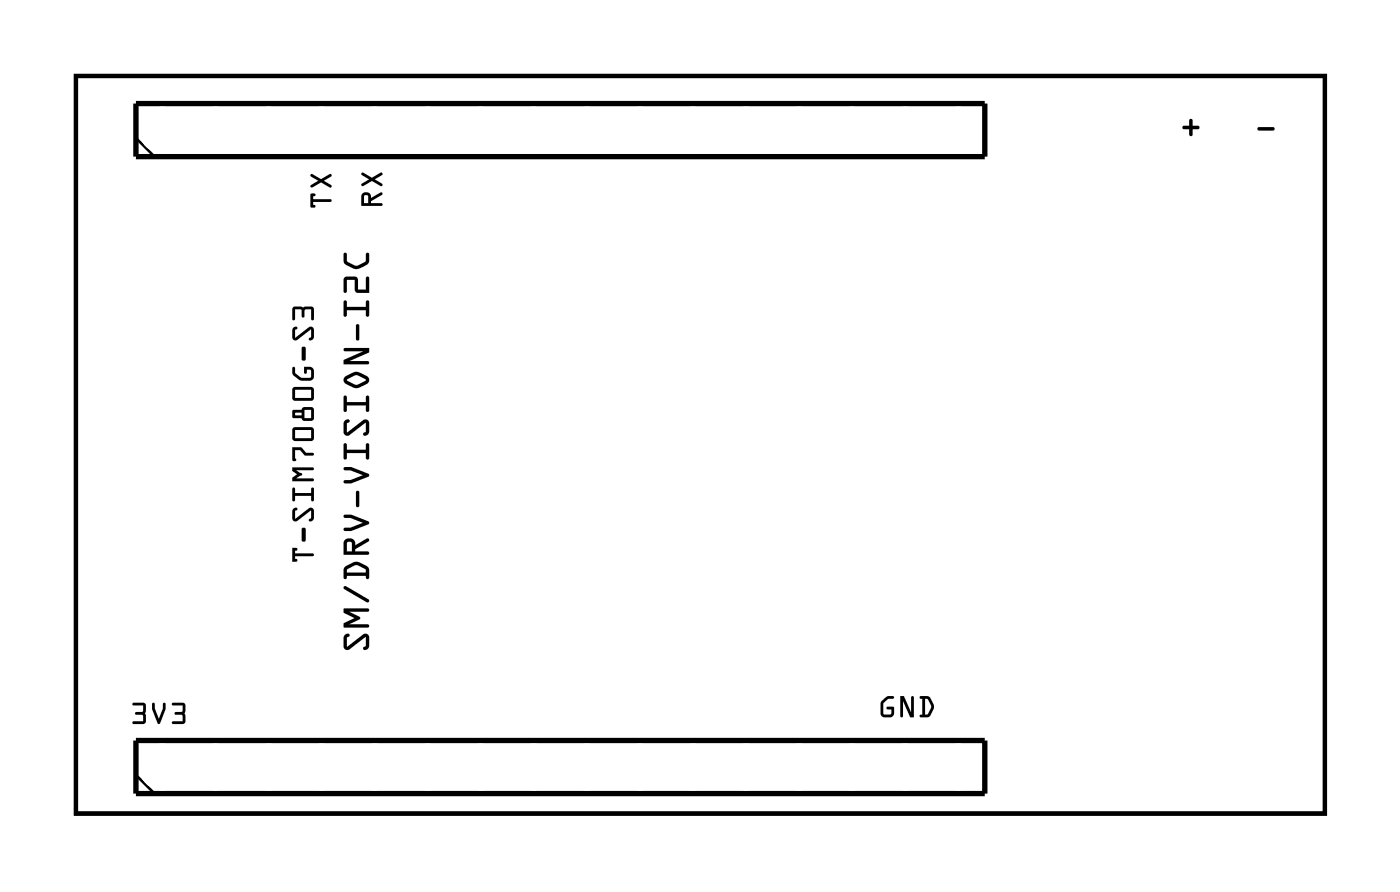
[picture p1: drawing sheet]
<svg xmlns="http://www.w3.org/2000/svg" width="67mm" height="43mm" viewBox="0 0 67 43" stroke-linecap="round" stroke-linejoin="round" font-family="sans-serif">
<path d="M3.6 3.6h59.8v35.3h-59.8z" fill="none" stroke="#000" stroke-width=".2"/>
<g fill="#000">
<path d="M14.9 9.3h.2l-.1 .2h.8l.1 .1-.9 .1 .1 .2h-.2zM14.9 8.3l.5 .3 .4-.3v.1l-.3 .3 .4 .2-.1 .1-.4-.3-.5 .3v-.1l.3-.2-.3-.3z"/>
<path d="M14.9 9.3h.2l-.1 .2h.8l.1 .1-.9 .1 .1 .2h-.2zM14.9 9.3v.6h.2l-.1-.2 .9-.1-.1-.1h-.8l.1-.2zM14.9 8.3l.5 .3 .4-.3v.1l-.3 .3 .4 .2-.1 .1-.4-.3-.5 .3v-.1l.3-.2-.3-.3zM14.9 8.3v.1l.3 .3-.3 .2v.1l.5-.3 .4 .3 .1-.1-.4-.2 .3-.3v-.1l-.4 .3z"/>
<path d="M17.4 9.4v.3h.2v-.3zM17.4 9.3a.24 .24 0 0 1 .2-.1 .24 .24 0 0 1 .2 .3l.5-.3v.1l-.5 .3v.1h.4l.1 .1h-1zM17.3 8.3l.5 .2 .5-.2v.1l-.4 .2 .4 .3h-.1l-.4-.2-.5 .2v-.1l.4-.2-.4-.2z"/>
<path d="M17.4 9.4v.3h.2v-.3zM17.4 9.4h.2v.3h-.2zM17.4 9.3a.24 .24 0 0 1 .2-.1 .24 .24 0 0 1 .2 .3l.5-.3v.1l-.5 .3v.1h.4l.1 .1h-1zM17.4 9.3l-.1 .5h1l-.1-.1h-.4v-.1l.5-.3v-.1l-.5 .3-.2-.3zM17.3 8.3l.5 .2 .5-.2v.1l-.4 .2 .4 .3h-.1l-.4-.2-.5 .2v-.1l.4-.2-.4-.2zM17.3 8.3v.1l.4 .2-.4 .2v.1l.5-.2 .4 .2h.1l-.4-.3 .4-.2v-.1l-.5 .2z"/>
<path d="M57 5.7h.1v.3h.3v.1v.1h-.3v.3h-.1h-.1v-.3h-.2l-.1-.1 .1-.1h.2zM57 5.7l-.1 .3h-.2l-.1 .1 .1 .1h.2v.3h.1h.1v-.3h.3v-.1v-.1h-.3v-.3zM60.2 6.1h.7l.1 .1-.1 .1h-.6zM60.2 6.1l.1 .1h.6h.1l-.1-.1z"/>
<path d="M57 5.7h.1v.3h.3v.1v.1h-.3v.3h-.1h-.1v-.3h-.2l-.1-.1 .1-.1h.2zM60.2 6.1h.7l.1 .1h-.1h-.6z"/>
<path d="M3.6 3.6v35.3h59.8v-35.3zM3.6 3.6h59.8v35.3h-59.8z"/>
<path d="M6.4 33.6h.5l.1 .1v.8l-.1 .1h-.6l.1-.1h.5l-.1-.3-.3-.1h.3l.1-.3h-.5zM6.4 33.6v.2h.5l-.1 .3h-.3l.3 .1 .1 .3h-.5l-.1 .1h.6l.1-.1v-.8l-.1-.1zM7.3 33.6l.1 .1 .2 .7 .2-.7h.1v.2l-.3 .7h-.1l-.2-.7zM7.3 33.6v.3l.2 .7h.1l.3-.7v-.2h-.1l-.2 .7-.2-.7zM8.2 33.6h.5l.2 .1v.8l-.1 .1h-.6l.1-.1h.4v-.3l-.3-.1h.3v-.3h-.4zM8.2 33.6l.1 .2h.4v.3h-.3l.3 .1v.3h-.4l-.1 .1h.6l.1-.1v-.8l-.2-.1z"/>
<path d="M6.4 33.6h.5l.1 .1v.8l-.1 .1h-.6l.1-.1h.5l-.1-.3-.3-.1h.3l.1-.3h-.5zM7.3 33.6l.1 .1 .2 .7 .2-.7h.1v.2l-.3 .7h-.1l-.2-.7zM8.2 33.6h.5l.2 .1v.8l-.1 .1h-.6l.1-.1h.4v-.3l-.3-.1h.3v-.3h-.4z"/>
<path d="M14 26.2l.2 .1-.1 .2h.9v.1h-.9l.1 .2-.2 .1zM14.5 25.3h.1v.6h-.2zM14 24.3h.2l-.1 .2v.3l.7-.5h.1l.1 .1v.4l-.1 .1h-.1l.1-.1v-.4l-.7 .5h-.1l-.1-.1zM14 23.3l.1 .1v.2h.8v-.2l.1-.1v.7h-.1v-.3h-.8v.3h-.1zM14 22.4h1v.1h-.8l.3 .2-.3 .2h.8v.1h-1v-.1l.2-.2-.2-.2zM14 21.4h.4l.3 .3h.3v.1h-.4l-.2-.3h-.3l.1 .5-.2 .1zM14 20.5h.9l.1 .1v.4l-.1 .1h-.8l-.1-.1zM14.1 20.6v.4h.8v-.4zM14 19.6h.4l.2-.1h.3l.1 .1v.5h-.4l-.2-.1h-.4zM14.6 19.6v.4h.3v-.4zM14.1 19.7v.2h.3v-.2zM14 18.6l.9-.1 .1 .2v.4l-.1 .1h-.8l-.1-.2zM14.1 18.7v.3h.8v-.3zM14 17.6h.1l.1 .3 .3 .2 .4-.1v-.3h-.2v.1l-.1 .1v-.3h.4v.4l-.1 .2a.65 .65 0 0 1-.9-.6zM14.5 16.6l.1 .1v.6l-.2-.1zM14 15.7h.2l-.1 .1v.4l.7-.5 .1-.1 .1 .2v.4l-.1 .1h-.1l.1-.2v-.3l-.7 .5h-.1l-.1-.2zM14 14.7h.9l.1 .1v.5h-.1v-.5h-.3l-.1 .4-.1-.4h-.3v.5h-.1z"/>
<path d="M14 26.2l.2 .1-.1 .2h.9v.1h-.9l.1 .2-.2 .1zM14 26.2v.7l.2-.1-.1-.2h.9v-.1h-.9l.1-.2zM14.5 25.3h.1v.6h-.2zM14.5 25.3l-.1 .6h.2v-.6zM14 24.3h.2l-.1 .2v.3l.7-.5h.1l.1 .1v.4l-.1 .1h-.1l.1-.1v-.4l-.7 .5h-.1l-.1-.1zM14 24.3v.5l.1 .1h.1l.7-.5v.4l-.1 .1h.1l.1-.1v-.4l-.1-.1h-.1l-.7 .5v-.3l.1-.2zM14 23.3l.1 .1v.2h.8v-.2l.1-.1v.7h-.1v-.3h-.8v.3h-.1zM14 23.3v.7h.1v-.3h.8v.3h.1v-.7l-.1 .1v.2h-.8v-.2zM14 22.4h1v.1h-.8l.3 .2-.3 .2h.8v.1h-1v-.1l.2-.2-.2-.2zM14 22.4v.1l.2 .2-.2 .2v.1h1v-.1h-.8l.3-.2-.3-.2h.8v-.1zM14 21.4h.4l.3 .3h.3v.1h-.4l-.2-.3h-.3l.1 .5-.2 .1zM14 21.4v.7l.2-.1-.1-.5h.3l.2 .3h.4v-.1h-.3l-.3-.3zM14 20.5h.9l.1 .1v.4l-.1 .1h-.8l-.1-.1zM14 20.5v.5l.1 .1h.8l.1-.1v-.4l-.1-.1zM14.1 20.6v.4h.8v-.4zM14.1 20.6h.8v.4h-.8zM14 19.6h.4l.2-.1h.3l.1 .1v.5h-.4l-.2-.1h-.4zM14 19.6v.4h.4l.2 .1h.4v-.5l-.1-.1h-.3l-.2 .1zM14.6 19.6v.4h.3v-.4zM14.6 19.6h.3v.4h-.3zM14.1 19.7v.2h.3v-.2zM14.1 19.7h.3v.2h-.3zM14 18.6l.9-.1 .1 .2v.4l-.1 .1h-.8l-.1-.2zM14 18.6v.4l.1 .2h.8l.1-.1v-.4l-.1-.2zM14.1 18.7v.3h.8v-.3zM14.1 18.7h.8v.3h-.8zM14 17.6h.1v.3l.3 .2h.4l.1-.4h-.2v.1l-.1 .1v-.3h.3l.1 .1v.4l-.2 .1h-.4l-.4-.3zM14 17.6l.1 .4a.69 .69 0 0 0 .9 .1v-.4l-.1-.1h-.3v.3l.1-.1v-.1h.2l-.1 .4h-.4l-.3-.2v-.3zM14.5 16.6l.1 .1v.5v.1l-.2-.1zM14.5 16.6l-.1 .6 .2 .1v-.1v-.5zM14 15.7h.2l-.1 .1v.4l.7-.5 .1-.1 .1 .2v.4l-.1 .1h-.1l.1-.2v-.3l-.7 .5h-.1l-.1-.2zM14 15.7v.4l.1 .2h.1l.7-.5v.3l-.1 .2h.1l.1-.1v-.4l-.1-.2-.1 .1-.7 .5v-.4l.1-.1zM14 14.7h.9l.1 .1v.5h-.1v-.5h-.3l-.1 .4-.1-.4h-.3v.5h-.1zM14 14.7v.6h.1v-.5h.3l.1 .4 .1-.4h.3v.5h.1v-.5l-.1-.1z"/>
<path d="M16.5 30.4h.2l-.1 .1v.4l.8-.5 .2-.1 .1 .2v.5l-.2 .1h-.1l.1-.2v-.4l-.8 .6h-.1l-.2-.2zM16.5 29.1h1.2l-.1 .2h-.9l.5 .3-.5 .3h.9l.1 .1h-1.2v-.2l.5-.2-.5-.3zM16.5 28.1l1.1 .6 .1 .1h-.1l-1.1-.6zM16.6 27.3v.1h.9v-.2l-.4-.2zM16.5 27.1a.73 .73 0 0 1 1.1 0l.1 .5-.1 .1-.1-.1h-.9v.1h-.1l-.1-.4zM16.6 25.9v.5h.2v-.4zM16.5 25.8a.29 .29 0 0 1 .4 0 .29 .29 0 0 1 .1 .3l.6-.3v.1l-.6 .4v.1h.6l.1 .1h-1.2zM16.5 24.7l.3-.1 .8 .3 .1 .2-.9 .3h-.3v-.1h.3l.6-.3-.6-.2h-.3zM17.1 23.5l.1 .1v.6l-.1 .1-.1-.1zM16.5 22.4l.3-.1 .8 .4 .1 .1-.9 .3h-.3v-.1h.3l.6-.3-.6-.2h-.3zM16.5 21.2l.1 .1v.2h.9v-.2l.1-.1 .1 .7h-.2v-.2h-.9v.2l-.1 .1zM16.5 20.1h.2l-.1 .2v.4l.8-.6h.2l.1 .1v.5l-.2 .1h-.1l.1-.2v-.4l-.8 .6h-.1l-.2-.1zM16.5 19h.1v.2h.9v-.2l.1-.1 .1 .8h-.2v-.3h-.9v.3h-.1zM16.5 18l.6-.2 .5 .2a.21 .21 0 0 1 0 .4l-.6 .2-.5-.3-.1-.1zM16.6 18.2l.5 .2 .4-.2-.4-.2zM16.5 16.7h1.2v.2l-1 .4h.9l.1 .1h-1.2v-.2l.9-.4h-.9zM17.1 15.5l.1 .1v.6l-.1 .1-.1-.1zM16.5 14.4h.1v.3h.9v-.3h.1l.1 .7h-.2v-.3h-.9v.3l-.1 .1zM16.5 13.3l.5-.1 .1 .2v.5h.4v-.6l.1-.1 .1 .8h-.7v-.6h-.4v.5l-.1 .1zM16.5 12.1h.1v.4l.4 .2 .5-.2 .1-.4h.1v.4a.72 .72 0 0 1-.8 .3l-.4-.2z"/>
<path d="M16.5 30.4h.2l-.1 .1v.4l.8-.5 .2-.1 .1 .2v.5l-.2 .1h-.1l.1-.2v-.4l-.8 .6h-.1l-.2-.2zM16.5 30.4l-.1 .5 .2 .2h.1l.8-.6v.4l-.1 .2h.1l.2-.1v-.5l-.1-.2-.2 .1-.8 .5v-.4l.1-.1zM16.5 29.1h1.2l-.1 .2h-.9l.5 .3-.5 .3h.9l.1 .1h-1.2v-.2l.5-.2-.5-.3zM16.5 29.1v.2l.5 .3-.5 .2v.2h1.2l-.1-.1h-.9l.5-.3-.5-.3h.9l.1-.2zM16.5 28.1l1.1 .6 .1 .1h-.1l-1.1-.6zM16.5 28.1v.1l1.1 .6h.1l-.1-.1zM16.6 27.3v.1h.9v-.2l-.4-.2zM16.6 27.3l.5-.3 .4 .2v.2h-.9zM16.5 27.1l.5-.2h.2l.4 .3 .1 .5h-.1l-.1-.1h-.9v.1h-.1l-.1-.4zM16.5 27.1l-.1 .2 .1 .4h.1v-.1h.9l.1 .1h.1l-.1-.5-.4-.3h-.2zM16.6 25.9v.5h.2v-.4zM16.6 25.9l.2 .1v.4h-.2zM16.5 25.8a.29 .29 0 0 1 .4 0 .29 .29 0 0 1 .1 .3l.6-.3v.1l-.6 .4v.1h.6l.1 .1h-1.2zM16.5 25.8v.7h1.2l-.1-.1h-.6v-.1l.6-.4v-.1l-.6 .3v-.2l-.1-.1zM16.5 24.6h.3l.8 .3 .1 .2-.9 .3h-.3v-.1h.3l.6-.3-.6-.2h-.3zM16.5 24.7v.1h.3l.6 .2-.6 .3h-.3v.1h.3l.9-.3-.1-.2-.8-.3zM17.1 23.5l.1 .1v.6l-.1 .1-.1-.1zM17.1 23.5l-.1 .7 .1 .1 .1-.1v-.6zM16.5 22.4l.3-.1 .8 .4 .1 .1-.9 .3h-.3v-.1h.3l.6-.3-.6-.2h-.3zM16.5 22.4v.1h.3l.6 .2-.6 .3h-.3v.1h.3l.9-.3-.1-.1-.8-.4zM16.5 21.2l.1 .1v.2h.9v-.2l.1-.1 .1 .7h-.2v-.2h-.9v.2l-.1 .1zM16.5 21.2v.8l.1-.1v-.2h.9v.2h.2l-.1-.7-.1 .1v.2h-.9v-.2zM16.5 20.1h.2l-.1 .2v.4l.8-.6h.2l.1 .1v.5l-.2 .1h-.1l.1-.2v-.4l-.8 .6h-.1l-.2-.1zM16.5 20.1l-.1 .6 .2 .1h.1l.8-.6v.4l-.1 .2h.1l.2-.1v-.5l-.1-.1h-.2l-.8 .6v-.4l.1-.2zM16.5 19h.1v.2h.9v-.2l.1-.1 .1 .8h-.2v-.3h-.9v.3h-.1zM16.5 19v.7h.1v-.3h.9v.3h.2l-.1-.8-.1 .1v.2h-.9v-.2zM16.5 18l.6-.2 .5 .2 .1 .2-.5 .3-.2 .1-.5-.3-.1-.1zM16.5 18l-.1 .2 .1 .1 .5 .3 .2-.1 .5-.3-.1-.2-.5-.2zM16.6 18.2l.5 .2 .4-.2-.4-.2zM16.6 18.2l.5-.3 .4 .3-.4 .2zM16.5 16.7h1.2v.2l-1 .4h.9l.1 .1h-1.2v-.2l.9-.4h-.9zM16.5 16.7v.1h.9l-.9 .4v.2h1.2l-.1-.1h-.9l1-.4v-.2zM17.1 15.5l.1 .1v.6l-.1 .1-.1-.1zM17.1 15.5l-.1 .7 .1 .1 .1-.1v-.6zM16.5 14.4h.1v.3h.9v-.3h.1l.1 .7h-.2v-.3h-.9v.3l-.1 .1zM16.5 14.4v.8l.1-.1v-.3h.9v.3h.2l-.1-.7h-.1v.3h-.9v-.3zM16.5 13.3l.5-.1 .1 .2v.5h.4v-.6l.1-.1 .1 .8h-.7v-.6h-.4v.5l-.1 .1zM16.5 13.3v.7l.1-.1v-.5h.4v.6h.7l-.1-.8-.1 .1v.6h-.4v-.5l-.1-.2zM16.5 12.1h.1v.4l.5 .2 .4-.2v-.4h.1l.1 .4-.3 .3-.4 .1-.5-.3zM16.5 12.1v.5l.5 .3 .4-.1 .3-.3-.1-.4h-.1v.4l-.4 .2-.5-.2v-.4z"/>
<path d="M42.2 33.5a.48 .48 0 0 1 .6-.2v.1h-.3l-.2 .3v.5h.4v-.3h-.2v-.1l.3 .1v.3l-.1 .1h-.4l-.1-.1zM43.1 33.3h.2l.3 .8v-.7l.1-.1v1h-.1l-.4-.8v.8h-.1zM44.3 33.4v.8h.1l.2-.4-.2-.3zM44 33.3h.5a.6 .6 0 0 1 .1 .9l-.2 .1h-.4l.2-.1v-.8h-.2z"/>
<path d="M42.2 33.5l.3-.2h.3v.1h-.3l-.2 .3v.5h.4v-.3h-.2v-.1l.3 .1v.3l-.1 .1h-.4l-.1-.1zM42.2 33.5v.7l.1 .1h.4l.1-.1v-.3l-.3-.1v.1h.2v.3h-.4v-.5l.2-.3h.3l-.1-.1a.49 .49 0 0 0-.5 .2zM43.1 33.3h.2l.3 .8v-.7l.1-.1v1h-.1l-.4-.8v.8h-.1zM43.1 33.3v1h.1v-.8l.4 .8h.1v-.9h-.1v.7l-.3-.8zM44.3 33.4v.8h.1l.2-.4-.2-.3zM44.3 33.4l.1 .1 .2 .3-.2 .4h-.1zM44 33.3h.5l.2 .4v.3l-.3 .3h-.4l.2-.1v-.8h-.2zM44 33.3v.1h.2v.8l-.2 .1h.4l.2-.1a.6 .6 0 0 0-.1-.9z"/>
</g>
<path d="M6.5 5h40.6v2.5h-40.6zM6.5 35.4h40.6v2.6h-40.6z" fill="none" stroke="#000" stroke-width=".25"/>
<path d="M6.5 6.6l.9 .9M6.5 37.1l.9 .9" fill="none" stroke="#000" stroke-width=".13"/>
<circle cx="38.3" cy="21.9" r=".7" fill="#fff"/>
<circle cx="38.3" cy="21.9" r=".7" fill="none" stroke="#fff" stroke-width=".76" stroke-linecap="butt"/>
<circle cx="38.3" cy="32" r=".7" fill="#fff"/>
<circle cx="38.3" cy="32" r=".7" fill="none" stroke="#fff" stroke-width=".76" stroke-linecap="butt"/>
<circle cx="60.5" cy="27.3" r=".6" fill="#fff"/>
<circle cx="60.5" cy="27.3" r=".6" fill="none" stroke="#fff" stroke-width=".65" stroke-linecap="butt"/>
<path d="M60.4 26.5l.9 .8-.8 .8-.9-.8z" fill="#fff"/>
<path d="M60.4 26.5l.9 .8-.8 .8-.9-.8z" fill="none" stroke="#fff" stroke-width=".65" stroke-linecap="butt"/>
<circle cx="58.8" cy="29.2" r=".6" fill="#fff"/>
<circle cx="58.8" cy="29.2" r=".6" fill="none" stroke="#fff" stroke-width=".65" stroke-linecap="butt"/>
<circle cx="60.5" cy="12.1" r=".6" fill="#fff"/>
<circle cx="60.5" cy="12.1" r=".6" fill="none" stroke="#fff" stroke-width=".65" stroke-linecap="butt"/>
<path d="M59.7 12.1l.8-.9 .9 .9-.9 .8z" fill="#fff"/>
<path d="M59.7 12.1l.8-.9 .9 .9-.9 .8z" fill="none" stroke="#fff" stroke-width=".65" stroke-linecap="butt"/>
<circle cx="58.8" cy="13.9" r=".6" fill="#fff"/>
<circle cx="58.8" cy="13.9" r=".6" fill="none" stroke="#fff" stroke-width=".65" stroke-linecap="butt"/>
<circle cx="60.5" cy="17.2" r=".6" fill="#fff"/>
<circle cx="60.5" cy="17.2" r=".6" fill="none" stroke="#fff" stroke-width=".65" stroke-linecap="butt"/>
<path d="M59.7 17.2l.8-.9 .9 .9-.9 .8z" fill="#fff"/>
<path d="M59.7 17.2l.8-.9 .9 .9-.9 .8z" fill="none" stroke="#fff" stroke-width=".65" stroke-linecap="butt"/>
<circle cx="58.8" cy="18.9" r=".6" fill="#fff"/>
<circle cx="58.8" cy="18.9" r=".6" fill="none" stroke="#fff" stroke-width=".65" stroke-linecap="butt"/>
<circle cx="60.5" cy="22.2" r=".6" fill="#fff"/>
<circle cx="60.5" cy="22.2" r=".6" fill="none" stroke="#fff" stroke-width=".65" stroke-linecap="butt"/>
<path d="M59.7 22.2l.8-.8 .9 .8-.9 .9z" fill="#fff"/>
<path d="M59.7 22.2l.8-.8 .9 .8-.9 .9z" fill="none" stroke="#fff" stroke-width=".65" stroke-linecap="butt"/>
<circle cx="58.8" cy="24" r=".6" fill="#fff"/>
<circle cx="58.8" cy="24" r=".6" fill="none" stroke="#fff" stroke-width=".65" stroke-linecap="butt"/>
<path d="M57.9 36h1.4v1.4h-1.4z" fill="#fff"/>
<path d="M57.9 36h1.4v1.4h-1.4z" fill="none" stroke="#fff" stroke-width=".76" stroke-linecap="butt"/>
<circle cx="58.6" cy="36.7" r=".7" fill="#fff"/>
<circle cx="58.6" cy="36.7" r=".7" fill="none" stroke="#fff" stroke-width=".76" stroke-linecap="butt"/>
<circle cx="58.6" cy="34.1" r=".7" fill="#fff"/>
<circle cx="58.6" cy="34.1" r=".7" fill="none" stroke="#fff" stroke-width=".76" stroke-linecap="butt"/>
<circle cx="28.8" cy="16.2" r=".6" fill="#fff"/>
<circle cx="28.8" cy="16.2" r=".6" fill="none" stroke="#fff" stroke-width=".76" stroke-linecap="butt"/>
<circle cx="28.8" cy="18.2" r=".6" fill="#fff"/>
<circle cx="28.8" cy="18.2" r=".6" fill="none" stroke="#fff" stroke-width=".76" stroke-linecap="butt"/>
<circle cx="28.8" cy="20.2" r=".6" fill="#fff"/>
<circle cx="28.8" cy="20.2" r=".6" fill="none" stroke="#fff" stroke-width=".76" stroke-linecap="butt"/>
<circle cx="28.8" cy="22.2" r=".6" fill="#fff"/>
<circle cx="28.8" cy="22.2" r=".6" fill="none" stroke="#fff" stroke-width=".76" stroke-linecap="butt"/>
<path d="M59.8 7h1.5v1.5h-1.5z" fill="#fff"/>
<path d="M59.8 7h1.5v1.5h-1.5z" fill="none" stroke="#fff" stroke-width=".76" stroke-linecap="butt"/>
<circle cx="60.5" cy="7.7" r=".76" fill="#fff"/>
<circle cx="60.5" cy="7.7" r=".76" fill="none" stroke="#fff" stroke-width=".76" stroke-linecap="butt"/>
<circle cx="57" cy="7.7" r=".76" fill="#fff"/>
<circle cx="57" cy="7.7" r=".76" fill="none" stroke="#fff" stroke-width=".76" stroke-linecap="butt"/>
<circle cx="48.9" cy="34.1" r=".7" fill="#fff"/>
<circle cx="48.9" cy="34.1" r=".7" fill="none" stroke="#fff" stroke-width=".76" stroke-linecap="butt"/>
<circle cx="48.9" cy="31.6" r=".7" fill="#fff"/>
<circle cx="48.9" cy="31.6" r=".7" fill="none" stroke="#fff" stroke-width=".76" stroke-linecap="butt"/>
<circle cx="48.7" cy="8.7" r=".7" fill="#fff"/>
<circle cx="48.7" cy="8.7" r=".7" fill="none" stroke="#fff" stroke-width=".76" stroke-linecap="butt"/>
<circle cx="48.7" cy="11.3" r=".7" fill="#fff"/>
<circle cx="48.7" cy="11.3" r=".7" fill="none" stroke="#fff" stroke-width=".76" stroke-linecap="butt"/>
<circle cx="52.7" cy="34.1" r=".7" fill="#fff"/>
<circle cx="52.7" cy="34.1" r=".7" fill="none" stroke="#fff" stroke-width=".76" stroke-linecap="butt"/>
<circle cx="52.7" cy="31.6" r=".7" fill="#fff"/>
<circle cx="52.7" cy="31.6" r=".7" fill="none" stroke="#fff" stroke-width=".76" stroke-linecap="butt"/>
<circle cx="52.5" cy="8.7" r=".7" fill="#fff"/>
<circle cx="52.5" cy="8.7" r=".7" fill="none" stroke="#fff" stroke-width=".76" stroke-linecap="butt"/>
<circle cx="52.5" cy="11.3" r=".7" fill="#fff"/>
<circle cx="52.5" cy="11.3" r=".7" fill="none" stroke="#fff" stroke-width=".76" stroke-linecap="butt"/>
<circle cx="7.8" cy="6.2" r=".74" fill="#fff"/>
<circle cx="7.8" cy="6.2" r=".74" fill="none" stroke="#fff" stroke-width=".76" stroke-linecap="butt"/>
<circle cx="10.3" cy="6.2" r=".74" fill="#fff"/>
<circle cx="10.3" cy="6.2" r=".74" fill="none" stroke="#fff" stroke-width=".76" stroke-linecap="butt"/>
<circle cx="12.9" cy="6.2" r=".74" fill="#fff"/>
<circle cx="12.9" cy="6.2" r=".74" fill="none" stroke="#fff" stroke-width=".76" stroke-linecap="butt"/>
<circle cx="15.4" cy="6.2" r=".74" fill="#fff"/>
<circle cx="15.4" cy="6.2" r=".74" fill="none" stroke="#fff" stroke-width=".76" stroke-linecap="butt"/>
<circle cx="17.9" cy="6.2" r=".74" fill="#fff"/>
<circle cx="17.9" cy="6.2" r=".74" fill="none" stroke="#fff" stroke-width=".76" stroke-linecap="butt"/>
<circle cx="20.5" cy="6.2" r=".74" fill="#fff"/>
<circle cx="20.5" cy="6.2" r=".74" fill="none" stroke="#fff" stroke-width=".76" stroke-linecap="butt"/>
<circle cx="23" cy="6.2" r=".74" fill="#fff"/>
<circle cx="23" cy="6.2" r=".74" fill="none" stroke="#fff" stroke-width=".76" stroke-linecap="butt"/>
<circle cx="25.6" cy="6.2" r=".74" fill="#fff"/>
<circle cx="25.6" cy="6.2" r=".74" fill="none" stroke="#fff" stroke-width=".76" stroke-linecap="butt"/>
<circle cx="28.1" cy="6.2" r=".74" fill="#fff"/>
<circle cx="28.1" cy="6.2" r=".74" fill="none" stroke="#fff" stroke-width=".76" stroke-linecap="butt"/>
<circle cx="30.6" cy="6.2" r=".74" fill="#fff"/>
<circle cx="30.6" cy="6.2" r=".74" fill="none" stroke="#fff" stroke-width=".76" stroke-linecap="butt"/>
<circle cx="33.2" cy="6.2" r=".74" fill="#fff"/>
<circle cx="33.2" cy="6.2" r=".74" fill="none" stroke="#fff" stroke-width=".76" stroke-linecap="butt"/>
<circle cx="35.7" cy="6.2" r=".74" fill="#fff"/>
<circle cx="35.7" cy="6.2" r=".74" fill="none" stroke="#fff" stroke-width=".76" stroke-linecap="butt"/>
<circle cx="38.3" cy="6.2" r=".74" fill="#fff"/>
<circle cx="38.3" cy="6.2" r=".74" fill="none" stroke="#fff" stroke-width=".76" stroke-linecap="butt"/>
<circle cx="40.8" cy="6.2" r=".74" fill="#fff"/>
<circle cx="40.8" cy="6.2" r=".74" fill="none" stroke="#fff" stroke-width=".76" stroke-linecap="butt"/>
<circle cx="43.3" cy="6.2" r=".74" fill="#fff"/>
<circle cx="43.3" cy="6.2" r=".74" fill="none" stroke="#fff" stroke-width=".76" stroke-linecap="butt"/>
<circle cx="45.9" cy="6.2" r=".74" fill="#fff"/>
<circle cx="45.9" cy="6.2" r=".74" fill="none" stroke="#fff" stroke-width=".76" stroke-linecap="butt"/>
<circle cx="7.8" cy="6.2" r=".74" fill="#fff"/>
<circle cx="7.8" cy="6.2" r=".74" fill="none" stroke="#fff" stroke-width=".76" stroke-linecap="butt"/>
<circle cx="10.3" cy="6.2" r=".74" fill="#fff"/>
<circle cx="10.3" cy="6.2" r=".74" fill="none" stroke="#fff" stroke-width=".76" stroke-linecap="butt"/>
<circle cx="12.9" cy="6.2" r=".74" fill="#fff"/>
<circle cx="12.9" cy="6.2" r=".74" fill="none" stroke="#fff" stroke-width=".76" stroke-linecap="butt"/>
<circle cx="15.4" cy="6.2" r=".74" fill="#fff"/>
<circle cx="15.4" cy="6.2" r=".74" fill="none" stroke="#fff" stroke-width=".76" stroke-linecap="butt"/>
<circle cx="17.9" cy="6.2" r=".74" fill="#fff"/>
<circle cx="17.9" cy="6.2" r=".74" fill="none" stroke="#fff" stroke-width=".76" stroke-linecap="butt"/>
<circle cx="20.5" cy="6.2" r=".74" fill="#fff"/>
<circle cx="20.5" cy="6.2" r=".74" fill="none" stroke="#fff" stroke-width=".76" stroke-linecap="butt"/>
<circle cx="23" cy="6.2" r=".74" fill="#fff"/>
<circle cx="23" cy="6.2" r=".74" fill="none" stroke="#fff" stroke-width=".76" stroke-linecap="butt"/>
<circle cx="25.6" cy="6.2" r=".74" fill="#fff"/>
<circle cx="25.6" cy="6.2" r=".74" fill="none" stroke="#fff" stroke-width=".76" stroke-linecap="butt"/>
<circle cx="28.1" cy="6.2" r=".74" fill="#fff"/>
<circle cx="28.1" cy="6.2" r=".74" fill="none" stroke="#fff" stroke-width=".76" stroke-linecap="butt"/>
<circle cx="30.6" cy="6.2" r=".74" fill="#fff"/>
<circle cx="30.6" cy="6.2" r=".74" fill="none" stroke="#fff" stroke-width=".76" stroke-linecap="butt"/>
<circle cx="33.2" cy="6.2" r=".74" fill="#fff"/>
<circle cx="33.2" cy="6.2" r=".74" fill="none" stroke="#fff" stroke-width=".76" stroke-linecap="butt"/>
<circle cx="35.7" cy="6.2" r=".74" fill="#fff"/>
<circle cx="35.7" cy="6.2" r=".74" fill="none" stroke="#fff" stroke-width=".76" stroke-linecap="butt"/>
<circle cx="38.3" cy="6.2" r=".74" fill="#fff"/>
<circle cx="38.3" cy="6.2" r=".74" fill="none" stroke="#fff" stroke-width=".76" stroke-linecap="butt"/>
<circle cx="40.8" cy="6.2" r=".74" fill="#fff"/>
<circle cx="40.8" cy="6.2" r=".74" fill="none" stroke="#fff" stroke-width=".76" stroke-linecap="butt"/>
<circle cx="43.3" cy="6.2" r=".74" fill="#fff"/>
<circle cx="43.3" cy="6.2" r=".74" fill="none" stroke="#fff" stroke-width=".76" stroke-linecap="butt"/>
<circle cx="45.9" cy="6.2" r=".74" fill="#fff"/>
<circle cx="45.9" cy="6.2" r=".74" fill="none" stroke="#fff" stroke-width=".76" stroke-linecap="butt"/>
<circle cx="37.1" cy="9.2" r=".6" fill="#fff"/>
<circle cx="37.1" cy="9.2" r=".6" fill="none" stroke="#fff" stroke-width=".76" stroke-linecap="butt"/>
<circle cx="39.7" cy="9.2" r=".6" fill="#fff"/>
<circle cx="39.7" cy="9.2" r=".6" fill="none" stroke="#fff" stroke-width=".76" stroke-linecap="butt"/>
<circle cx="42.2" cy="9.2" r=".6" fill="#fff"/>
<circle cx="42.2" cy="9.2" r=".6" fill="none" stroke="#fff" stroke-width=".76" stroke-linecap="butt"/>
<circle cx="49.7" cy="23.7" r=".4" fill="#fff"/>
<circle cx="49.7" cy="23.7" r=".4" fill="none" stroke="#fff" stroke-width=".55"/>
<circle cx="49.7" cy="25.2" r=".4" fill="#fff"/>
<circle cx="49.7" cy="25.2" r=".4" fill="none" stroke="#fff" stroke-width=".55"/>
<circle cx="49.7" cy="17.4" r=".4" fill="#fff"/>
<circle cx="49.7" cy="17.4" r=".4" fill="none" stroke="#fff" stroke-width=".55"/>
<circle cx="49.7" cy="18.9" r=".4" fill="#fff"/>
<circle cx="49.7" cy="18.9" r=".4" fill="none" stroke="#fff" stroke-width=".55"/>
<circle cx="54.8" cy="16.4" r=".6" fill="#fff"/>
<circle cx="54.8" cy="16.4" r=".6" fill="none" stroke="#fff" stroke-width=".76" stroke-linecap="butt"/>
<circle cx="54.8" cy="18.9" r=".6" fill="#fff"/>
<circle cx="54.8" cy="18.9" r=".6" fill="none" stroke="#fff" stroke-width=".76" stroke-linecap="butt"/>
<circle cx="54.8" cy="21.4" r=".6" fill="#fff"/>
<circle cx="54.8" cy="21.4" r=".6" fill="none" stroke="#fff" stroke-width=".76" stroke-linecap="butt"/>
<circle cx="54.8" cy="23.9" r=".6" fill="#fff"/>
<circle cx="54.8" cy="23.9" r=".6" fill="none" stroke="#fff" stroke-width=".76" stroke-linecap="butt"/>
<circle cx="54.8" cy="26.4" r=".6" fill="#fff"/>
<circle cx="54.8" cy="26.4" r=".6" fill="none" stroke="#fff" stroke-width=".76" stroke-linecap="butt"/>
<circle cx="23" cy="16.4" r=".74" fill="#fff"/>
<circle cx="23" cy="16.4" r=".74" fill="none" stroke="#fff" stroke-width=".76" stroke-linecap="butt"/>
<circle cx="23" cy="18.9" r=".74" fill="#fff"/>
<circle cx="23" cy="18.9" r=".74" fill="none" stroke="#fff" stroke-width=".76" stroke-linecap="butt"/>
<circle cx="23" cy="21.4" r=".74" fill="#fff"/>
<circle cx="23" cy="21.4" r=".74" fill="none" stroke="#fff" stroke-width=".76" stroke-linecap="butt"/>
<circle cx="23" cy="24" r=".74" fill="#fff"/>
<circle cx="23" cy="24" r=".74" fill="none" stroke="#fff" stroke-width=".76" stroke-linecap="butt"/>
<circle cx="23" cy="26.5" r=".74" fill="#fff"/>
<circle cx="23" cy="26.5" r=".74" fill="none" stroke="#fff" stroke-width=".76" stroke-linecap="butt"/>
<circle cx="23" cy="29.1" r=".74" fill="#fff"/>
<circle cx="23" cy="29.1" r=".74" fill="none" stroke="#fff" stroke-width=".76" stroke-linecap="butt"/>
<circle cx="23" cy="31.6" r=".74" fill="#fff"/>
<circle cx="23" cy="31.6" r=".74" fill="none" stroke="#fff" stroke-width=".76" stroke-linecap="butt"/>
<circle cx="45.9" cy="12.5" r=".74" fill="#fff"/>
<circle cx="45.9" cy="12.5" r=".74" fill="none" stroke="#fff" stroke-width=".76" stroke-linecap="butt"/>
<circle cx="45.9" cy="15.1" r=".74" fill="#fff"/>
<circle cx="45.9" cy="15.1" r=".74" fill="none" stroke="#fff" stroke-width=".76" stroke-linecap="butt"/>
<circle cx="45.9" cy="17.6" r=".74" fill="#fff"/>
<circle cx="45.9" cy="17.6" r=".74" fill="none" stroke="#fff" stroke-width=".76" stroke-linecap="butt"/>
<circle cx="45.9" cy="20.2" r=".74" fill="#fff"/>
<circle cx="45.9" cy="20.2" r=".74" fill="none" stroke="#fff" stroke-width=".76" stroke-linecap="butt"/>
<circle cx="45.9" cy="22.7" r=".74" fill="#fff"/>
<circle cx="45.9" cy="22.7" r=".74" fill="none" stroke="#fff" stroke-width=".76" stroke-linecap="butt"/>
<circle cx="45.9" cy="25.2" r=".74" fill="#fff"/>
<circle cx="45.9" cy="25.2" r=".74" fill="none" stroke="#fff" stroke-width=".76" stroke-linecap="butt"/>
<circle cx="45.9" cy="27.8" r=".74" fill="#fff"/>
<circle cx="45.9" cy="27.8" r=".74" fill="none" stroke="#fff" stroke-width=".76" stroke-linecap="butt"/>
<circle cx="45.9" cy="30.3" r=".74" fill="#fff"/>
<circle cx="45.9" cy="30.3" r=".74" fill="none" stroke="#fff" stroke-width=".76" stroke-linecap="butt"/>
<circle cx="33.2" cy="12.5" r=".74" fill="#fff"/>
<circle cx="33.2" cy="12.5" r=".74" fill="none" stroke="#fff" stroke-width=".76" stroke-linecap="butt"/>
<circle cx="33.2" cy="15.1" r=".74" fill="#fff"/>
<circle cx="33.2" cy="15.1" r=".74" fill="none" stroke="#fff" stroke-width=".76" stroke-linecap="butt"/>
<circle cx="33.2" cy="17.6" r=".74" fill="#fff"/>
<circle cx="33.2" cy="17.6" r=".74" fill="none" stroke="#fff" stroke-width=".76" stroke-linecap="butt"/>
<circle cx="33.2" cy="20.2" r=".74" fill="#fff"/>
<circle cx="33.2" cy="20.2" r=".74" fill="none" stroke="#fff" stroke-width=".76" stroke-linecap="butt"/>
<circle cx="33.2" cy="22.7" r=".74" fill="#fff"/>
<circle cx="33.2" cy="22.7" r=".74" fill="none" stroke="#fff" stroke-width=".76" stroke-linecap="butt"/>
<circle cx="33.2" cy="25.2" r=".74" fill="#fff"/>
<circle cx="33.2" cy="25.2" r=".74" fill="none" stroke="#fff" stroke-width=".76" stroke-linecap="butt"/>
<circle cx="33.2" cy="27.8" r=".74" fill="#fff"/>
<circle cx="33.2" cy="27.8" r=".74" fill="none" stroke="#fff" stroke-width=".76" stroke-linecap="butt"/>
<circle cx="33.2" cy="30.3" r=".74" fill="#fff"/>
<circle cx="33.2" cy="30.3" r=".74" fill="none" stroke="#fff" stroke-width=".76" stroke-linecap="butt"/>
<circle cx="7.8" cy="16.4" r=".74" fill="#fff"/>
<circle cx="7.8" cy="16.4" r=".74" fill="none" stroke="#fff" stroke-width=".76" stroke-linecap="butt"/>
<circle cx="7.8" cy="18.9" r=".74" fill="#fff"/>
<circle cx="7.8" cy="18.9" r=".74" fill="none" stroke="#fff" stroke-width=".76" stroke-linecap="butt"/>
<circle cx="7.8" cy="21.4" r=".74" fill="#fff"/>
<circle cx="7.8" cy="21.4" r=".74" fill="none" stroke="#fff" stroke-width=".76" stroke-linecap="butt"/>
<circle cx="7.8" cy="24" r=".74" fill="#fff"/>
<circle cx="7.8" cy="24" r=".74" fill="none" stroke="#fff" stroke-width=".76" stroke-linecap="butt"/>
<circle cx="7.8" cy="26.5" r=".74" fill="#fff"/>
<circle cx="7.8" cy="26.5" r=".74" fill="none" stroke="#fff" stroke-width=".76" stroke-linecap="butt"/>
<circle cx="7.8" cy="29.1" r=".74" fill="#fff"/>
<circle cx="7.8" cy="29.1" r=".74" fill="none" stroke="#fff" stroke-width=".76" stroke-linecap="butt"/>
<circle cx="7.8" cy="31.6" r=".74" fill="#fff"/>
<circle cx="7.8" cy="31.6" r=".74" fill="none" stroke="#fff" stroke-width=".76" stroke-linecap="butt"/>
<circle cx="7.8" cy="36.7" r=".74" fill="#fff"/>
<circle cx="7.8" cy="36.7" r=".74" fill="none" stroke="#fff" stroke-width=".76" stroke-linecap="butt"/>
<circle cx="10.3" cy="36.7" r=".74" fill="#fff"/>
<circle cx="10.3" cy="36.7" r=".74" fill="none" stroke="#fff" stroke-width=".76" stroke-linecap="butt"/>
<circle cx="12.9" cy="36.7" r=".74" fill="#fff"/>
<circle cx="12.9" cy="36.7" r=".74" fill="none" stroke="#fff" stroke-width=".76" stroke-linecap="butt"/>
<circle cx="15.4" cy="36.7" r=".74" fill="#fff"/>
<circle cx="15.4" cy="36.7" r=".74" fill="none" stroke="#fff" stroke-width=".76" stroke-linecap="butt"/>
<circle cx="17.9" cy="36.7" r=".74" fill="#fff"/>
<circle cx="17.9" cy="36.7" r=".74" fill="none" stroke="#fff" stroke-width=".76" stroke-linecap="butt"/>
<circle cx="20.5" cy="36.7" r=".74" fill="#fff"/>
<circle cx="20.5" cy="36.7" r=".74" fill="none" stroke="#fff" stroke-width=".76" stroke-linecap="butt"/>
<circle cx="23" cy="36.7" r=".74" fill="#fff"/>
<circle cx="23" cy="36.7" r=".74" fill="none" stroke="#fff" stroke-width=".76" stroke-linecap="butt"/>
<circle cx="25.6" cy="36.7" r=".74" fill="#fff"/>
<circle cx="25.6" cy="36.7" r=".74" fill="none" stroke="#fff" stroke-width=".76" stroke-linecap="butt"/>
<circle cx="28.1" cy="36.7" r=".74" fill="#fff"/>
<circle cx="28.1" cy="36.7" r=".74" fill="none" stroke="#fff" stroke-width=".76" stroke-linecap="butt"/>
<circle cx="30.6" cy="36.7" r=".74" fill="#fff"/>
<circle cx="30.6" cy="36.7" r=".74" fill="none" stroke="#fff" stroke-width=".76" stroke-linecap="butt"/>
<circle cx="33.2" cy="36.7" r=".74" fill="#fff"/>
<circle cx="33.2" cy="36.7" r=".74" fill="none" stroke="#fff" stroke-width=".76" stroke-linecap="butt"/>
<circle cx="35.7" cy="36.7" r=".74" fill="#fff"/>
<circle cx="35.7" cy="36.7" r=".74" fill="none" stroke="#fff" stroke-width=".76" stroke-linecap="butt"/>
<circle cx="38.3" cy="36.7" r=".74" fill="#fff"/>
<circle cx="38.3" cy="36.7" r=".74" fill="none" stroke="#fff" stroke-width=".76" stroke-linecap="butt"/>
<circle cx="40.8" cy="36.7" r=".74" fill="#fff"/>
<circle cx="40.8" cy="36.7" r=".74" fill="none" stroke="#fff" stroke-width=".76" stroke-linecap="butt"/>
<circle cx="43.3" cy="36.7" r=".74" fill="#fff"/>
<circle cx="43.3" cy="36.7" r=".74" fill="none" stroke="#fff" stroke-width=".76" stroke-linecap="butt"/>
<circle cx="45.9" cy="36.7" r=".74" fill="#fff"/>
<circle cx="45.9" cy="36.7" r=".74" fill="none" stroke="#fff" stroke-width=".76" stroke-linecap="butt"/>
<circle cx="7.8" cy="36.7" r=".74" fill="#fff"/>
<circle cx="7.8" cy="36.7" r=".74" fill="none" stroke="#fff" stroke-width=".76" stroke-linecap="butt"/>
<circle cx="10.3" cy="36.7" r=".74" fill="#fff"/>
<circle cx="10.3" cy="36.7" r=".74" fill="none" stroke="#fff" stroke-width=".76" stroke-linecap="butt"/>
<circle cx="12.9" cy="36.7" r=".74" fill="#fff"/>
<circle cx="12.9" cy="36.7" r=".74" fill="none" stroke="#fff" stroke-width=".76" stroke-linecap="butt"/>
<circle cx="15.4" cy="36.7" r=".74" fill="#fff"/>
<circle cx="15.4" cy="36.7" r=".74" fill="none" stroke="#fff" stroke-width=".76" stroke-linecap="butt"/>
<circle cx="17.9" cy="36.7" r=".74" fill="#fff"/>
<circle cx="17.9" cy="36.7" r=".74" fill="none" stroke="#fff" stroke-width=".76" stroke-linecap="butt"/>
<circle cx="20.5" cy="36.7" r=".74" fill="#fff"/>
<circle cx="20.5" cy="36.7" r=".74" fill="none" stroke="#fff" stroke-width=".76" stroke-linecap="butt"/>
<circle cx="23" cy="36.7" r=".74" fill="#fff"/>
<circle cx="23" cy="36.7" r=".74" fill="none" stroke="#fff" stroke-width=".76" stroke-linecap="butt"/>
<circle cx="25.6" cy="36.7" r=".74" fill="#fff"/>
<circle cx="25.6" cy="36.7" r=".74" fill="none" stroke="#fff" stroke-width=".76" stroke-linecap="butt"/>
<circle cx="28.1" cy="36.7" r=".74" fill="#fff"/>
<circle cx="28.1" cy="36.7" r=".74" fill="none" stroke="#fff" stroke-width=".76" stroke-linecap="butt"/>
<circle cx="30.6" cy="36.7" r=".74" fill="#fff"/>
<circle cx="30.6" cy="36.7" r=".74" fill="none" stroke="#fff" stroke-width=".76" stroke-linecap="butt"/>
<circle cx="33.2" cy="36.7" r=".74" fill="#fff"/>
<circle cx="33.2" cy="36.7" r=".74" fill="none" stroke="#fff" stroke-width=".76" stroke-linecap="butt"/>
<circle cx="35.7" cy="36.7" r=".74" fill="#fff"/>
<circle cx="35.7" cy="36.7" r=".74" fill="none" stroke="#fff" stroke-width=".76" stroke-linecap="butt"/>
<circle cx="38.3" cy="36.7" r=".74" fill="#fff"/>
<circle cx="38.3" cy="36.7" r=".74" fill="none" stroke="#fff" stroke-width=".76" stroke-linecap="butt"/>
<circle cx="40.8" cy="36.7" r=".74" fill="#fff"/>
<circle cx="40.8" cy="36.7" r=".74" fill="none" stroke="#fff" stroke-width=".76" stroke-linecap="butt"/>
<circle cx="43.3" cy="36.7" r=".74" fill="#fff"/>
<circle cx="43.3" cy="36.7" r=".74" fill="none" stroke="#fff" stroke-width=".76" stroke-linecap="butt"/>
<circle cx="45.9" cy="36.7" r=".74" fill="#fff"/>
<circle cx="45.9" cy="36.7" r=".74" fill="none" stroke="#fff" stroke-width=".76" stroke-linecap="butt"/>
<circle cx="23.6" cy="11.3" r="1.1" fill="#fff"/>
<circle cx="23.6" cy="11.3" r="1.1" fill="none" stroke="#fff" stroke-width=".25"/>
<circle cx="7.2" cy="11.3" r="1.1" fill="#fff"/>
<circle cx="7.2" cy="11.3" r="1.1" fill="none" stroke="#fff" stroke-width=".25"/>
</svg>
